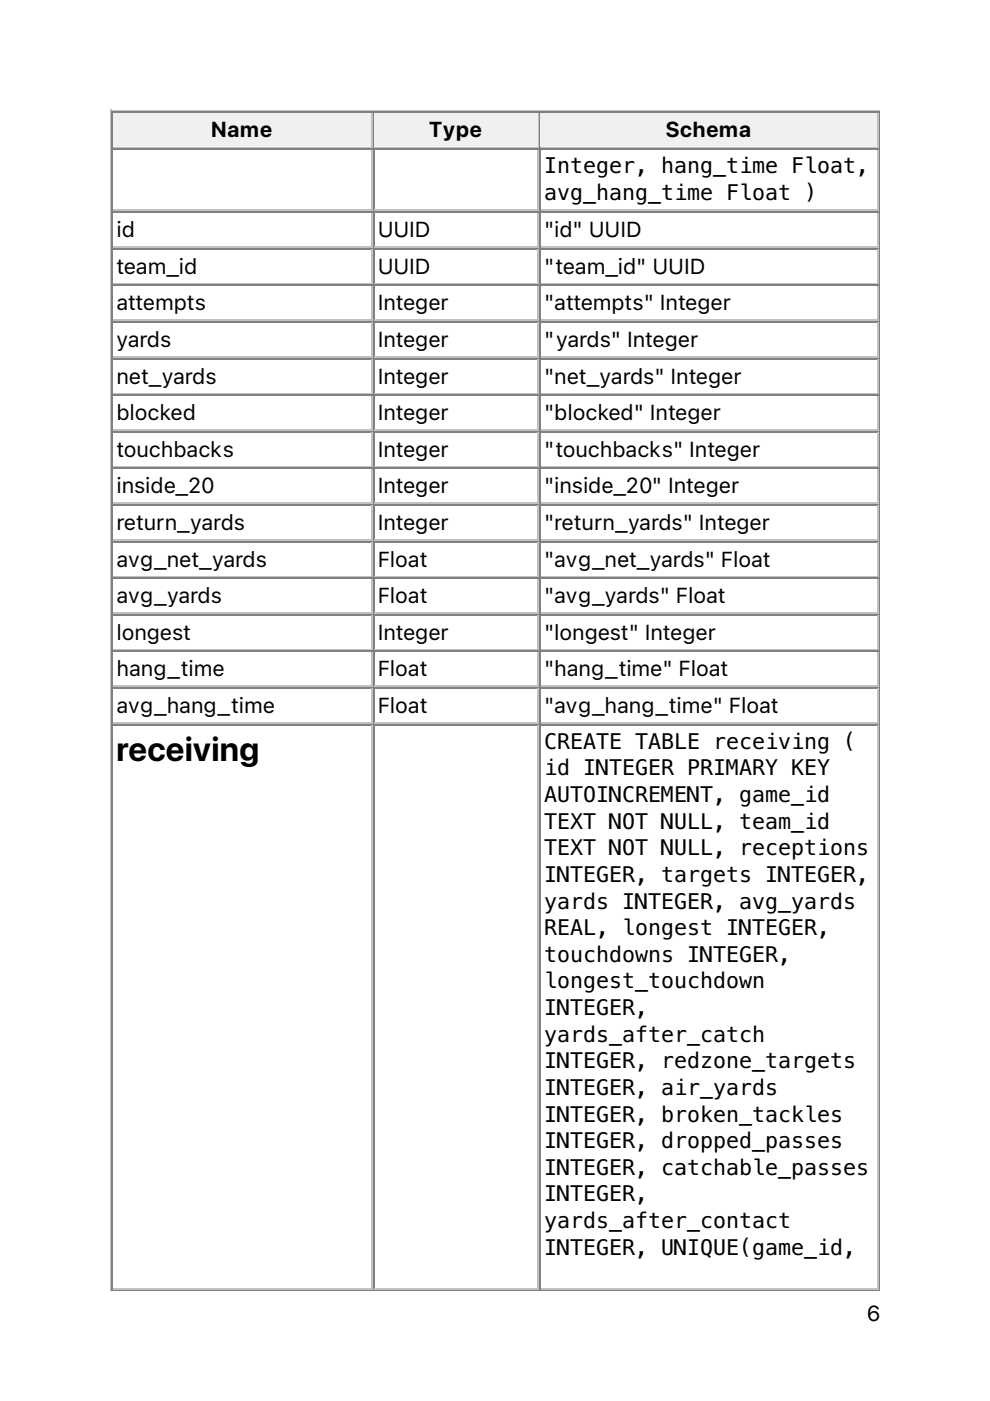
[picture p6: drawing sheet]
<svg xmlns="http://www.w3.org/2000/svg" width="210mm" height="297mm" viewBox="0 0 210 297" stroke-linecap="round" stroke-linejoin="round" font-family="sans-serif">
<defs><g id="words">
<text font-size="7.1" x="24.7" y="161.3">receiving</text>
<g font-size="4.6">
<text x="44.8" y="29.1">Name</text>
<text x="91" y="29.1">Type</text>
<text x="141.2" y="29.1">Schema</text>
<text x="115.4" y="36.7">Integer, hang_time Float,</text>
<text x="115.4" y="42.4">avg_hang_time Float )</text>
<text x="24.7" y="50.3">id</text>
<text x="80.1" y="50.3">UUID</text>
<text x="115.4" y="50.3">&quot;id&quot; UUID</text>
<text x="24.7" y="58.1">team_id</text>
<text x="80.1" y="58.1">UUID</text>
<text x="115.4" y="58.1">&quot;team_id&quot; UUID</text>
<text x="24.7" y="65.8">attempts</text>
<text x="80.1" y="65.8">Integer</text>
<text x="115.4" y="65.8">&quot;attempts&quot; Integer</text>
<text x="24.7" y="73.6">yards</text>
<text x="80.1" y="73.6">Integer</text>
<text x="115.4" y="73.6">&quot;yards&quot; Integer</text>
<text x="24.7" y="81.3">net_yards</text>
<text x="80.1" y="81.3">Integer</text>
<text x="115.4" y="81.3">&quot;net_yards&quot; Integer</text>
<text x="24.7" y="89.1">blocked</text>
<text x="80.1" y="89.1">Integer</text>
<text x="115.4" y="89.1">&quot;blocked&quot; Integer</text>
<text x="24.7" y="96.9">touchbacks</text>
<text x="80.1" y="96.9">Integer</text>
<text x="115.4" y="96.9">&quot;touchbacks&quot; Integer</text>
<text x="24.7" y="104.6">inside_20</text>
<text x="80.1" y="104.6">Integer</text>
<text x="115.4" y="104.6">&quot;inside_20&quot; Integer</text>
<text x="24.7" y="112.4">return_yards</text>
<text x="80.1" y="112.4">Integer</text>
<text x="115.4" y="112.4">&quot;return_yards&quot; Integer</text>
<text x="24.7" y="120.1">avg_net_yards</text>
<text x="80.1" y="120.1">Float</text>
<text x="115.4" y="120.1">&quot;avg_net_yards&quot; Float</text>
<text x="24.7" y="127.9">avg_yards</text>
<text x="80.1" y="127.9">Float</text>
<text x="115.4" y="127.9">&quot;avg_yards&quot; Float</text>
<text x="24.7" y="135.7">longest</text>
<text x="80.1" y="135.7">Integer</text>
<text x="115.4" y="135.7">&quot;longest&quot; Integer</text>
<text x="24.7" y="143.4">hang_time</text>
<text x="80.1" y="143.4">Float</text>
<text x="115.4" y="143.4">&quot;hang_time&quot; Float</text>
<text x="24.7" y="151.2">avg_hang_time</text>
<text x="80.1" y="151.2">Float</text>
<text x="115.4" y="151.2">&quot;avg_hang_time&quot; Float</text>
<text x="115.4" y="158.8">CREATE TABLE receiving (</text>
<text x="115.4" y="164.4">id INTEGER PRIMARY KEY</text>
<text x="115.4" y="170.1">AUTOINCREMENT, game_id</text>
<text x="115.4" y="175.7">TEXT NOT NULL, team_id</text>
<text x="115.4" y="181.3">TEXT NOT NULL, receptions</text>
<text x="115.4" y="187">INTEGER, targets INTEGER,</text>
<text x="115.4" y="192.6">yards INTEGER, avg_yards</text>
<text x="115.4" y="198.3">REAL, longest INTEGER,</text>
<text x="115.4" y="203.9">touchdowns INTEGER,</text>
<text x="115.4" y="209.6">longest_touchdown</text>
<text x="115.4" y="215.2">INTEGER,</text>
<text x="115.4" y="220.9">yards_after_catch</text>
<text x="115.4" y="226.5">INTEGER, redzone_targets</text>
<text x="115.4" y="232.1">INTEGER, air_yards</text>
<text x="115.4" y="237.8">INTEGER, broken_tackles</text>
<text x="115.4" y="243.4">INTEGER, dropped_passes</text>
<text x="115.4" y="249.1">INTEGER, catchable_passes</text>
<text x="115.4" y="254.7">INTEGER,</text>
<text x="115.4" y="260.4">yards_after_contact</text>
<text x="115.4" y="266">INTEGER, UNIQUE(game_id,</text>
<text x="183.8" y="280.1">6</text>
</g>
</g></defs>
<path d="M23.5 23.3v250.5M23.6 23.5h163M24 31.2h55M78.8 24v7" fill="none" stroke="#c0c0c0" stroke-width=".35"/>
<path d="M23.8 23.6v7.8M24 23.8h55M186.4 23.6v249.8M23.6 273.6h163" fill="none" stroke="#808080" stroke-width=".35"/>
<g fill="#f0f0f0">
<path d="M24 24h54.7v7h-54.7z"/>
<path d="M44.4 24.7h13.8v5.6h-13.8z"/>
</g>
<path d="M79.2 23.6v7.8M79.4 23.8h34.9" fill="none" stroke="#808080" stroke-width=".35"/>
<path d="M79.4 31.2h34.9M114.1 24v7" fill="none" stroke="#c0c0c0" stroke-width=".35"/>
<g fill="#f0f0f0">
<path d="M79.4 24h34.5v7h-34.5z"/>
<path d="M90.7 24.7h12v5.6h-12z"/>
</g>
<path d="M114.5 23.6v7.8M114.7 23.8h71.6" fill="none" stroke="#808080" stroke-width=".35"/>
<path d="M114.7 31.2h71.6M186.1 24v7" fill="none" stroke="#c0c0c0" stroke-width=".35"/>
<g fill="#f0f0f0">
<path d="M114.7 24h71.2v7h-71.2z"/>
<path d="M141.1 24.7h18.4v5.6h-18.4z"/>
</g>
<g fill="none" stroke="#808080" stroke-width=".35">
<path d="M23.8 31.4v242M24 31.6h55M79.2 31.4v242M79.4 31.6h34.9M114.5 31.4v242M114.7 31.6h71.6M24 45h55M24 52.7h55M79.4 45h34.9M79.4 52.7h34.9M114.7 45h71.6M114.7 52.7h71.6"/>
<path d="M24 60.5h55M24 68.3h55M24 76h55M79.4 60.5h34.9M79.4 68.3h34.9M79.4 76h34.9M114.7 60.5h71.6M114.7 68.3h71.6M114.7 76h71.6M24 83.8h55M24 91.5h55M24 99.3h55"/>
<path d="M79.4 83.8h34.9M79.4 91.5h34.9M79.4 99.3h34.9M114.7 83.8h71.6M114.7 91.5h71.6M114.7 99.3h71.6M24 107.1h55M24 114.8h55M79.4 107.1h34.9M79.4 114.8h34.9M114.7 107.1h71.6M114.7 114.8h71.6"/>
<path d="M24 122.6h55M24 130.4h55M24 138.1h55M79.4 122.6h34.9M79.4 130.4h34.9M79.4 138.1h34.9M114.7 122.6h71.6M114.7 130.4h71.6M114.7 138.1h71.6M24 145.9h55M24 153.6h55M79.4 145.9h34.9"/>
<path d="M79.4 153.6h34.9M114.7 145.9h71.6M114.7 153.6h71.6"/>
</g>
<g fill="none" stroke="#c0c0c0" stroke-width=".35">
<path d="M78.8 31.7v12.7M114.1 31.7v12.7M186.1 31.7v12.7M24 44.6h55M24 52.4h55M78.8 45.2v7M78.8 52.9v7.1M79.4 44.6h34.9M79.4 52.4h34.9M114.1 45.2v7M114.1 52.9v7.1M114.7 44.6h71.6"/>
<path d="M114.7 52.4h71.6M186.1 45.2v7M186.1 52.9v7.1M24 60.1h55M24 67.9h55M24 75.7h55M78.8 60.7v7M78.8 68.4v7.1M78.8 76.2v7.1M79.4 60.1h34.9M79.4 67.9h34.9M79.4 75.7h34.9"/>
<path d="M114.1 60.7v7M114.1 68.4v7.1M114.1 76.2v7.1M114.7 60.1h71.6M114.7 67.9h71.6M114.7 75.7h71.6M186.1 60.7v7M186.1 68.4v7.1M186.1 76.2v7.1M24 83.4h55M24 91.2h55M24 99h55"/>
<path d="M78.8 84v7M78.8 91.7v7.1M78.8 99.5v7M79.4 83.4h34.9M79.4 91.2h34.9M79.4 99h34.9M114.1 84v7M114.1 91.7v7.1M114.1 99.5v7M114.7 83.4h71.6M114.7 91.2h71.6M114.7 99h71.6"/>
<path d="M186.1 84v7M186.1 91.7v7.1M186.1 99.5v7M24 106.7h55M24 114.5h55M78.8 107.2v7.1M78.8 115v7.1M79.4 106.7h34.9M79.4 114.5h34.9M114.1 107.2v7.1M114.1 115v7.1M114.7 106.7h71.6"/>
<path d="M114.7 114.5h71.6M186.1 107.2v7.1M186.1 115v7.1M24 122.2h55M24 130h55M24 137.8h55M78.8 122.8v7M78.8 130.5v7.1M78.8 138.3v7M79.4 122.2h34.9M79.4 130h34.9M79.4 137.8h34.9"/>
<path d="M114.1 122.8v7M114.1 130.5v7.1M114.1 138.3v7M114.7 122.2h71.6M114.7 130h71.6M114.7 137.8h71.6M186.1 122.8v7M186.1 130.5v7.1M186.1 138.3v7M24 145.5h55M24 153.3h55M78.8 146v7.1"/>
<path d="M78.8 153.8v119.2M79.4 145.5h34.9M79.4 153.3h34.9M114.1 146v7.1M114.1 153.8v119.2M114.7 145.5h71.6M114.7 153.3h71.6M186.1 146v7.1M186.1 153.8v119.2M24 273.2h55M79.4 273.2h34.9M114.7 273.2h71.6"/>
</g>
<use href="#words"/>
</svg>
